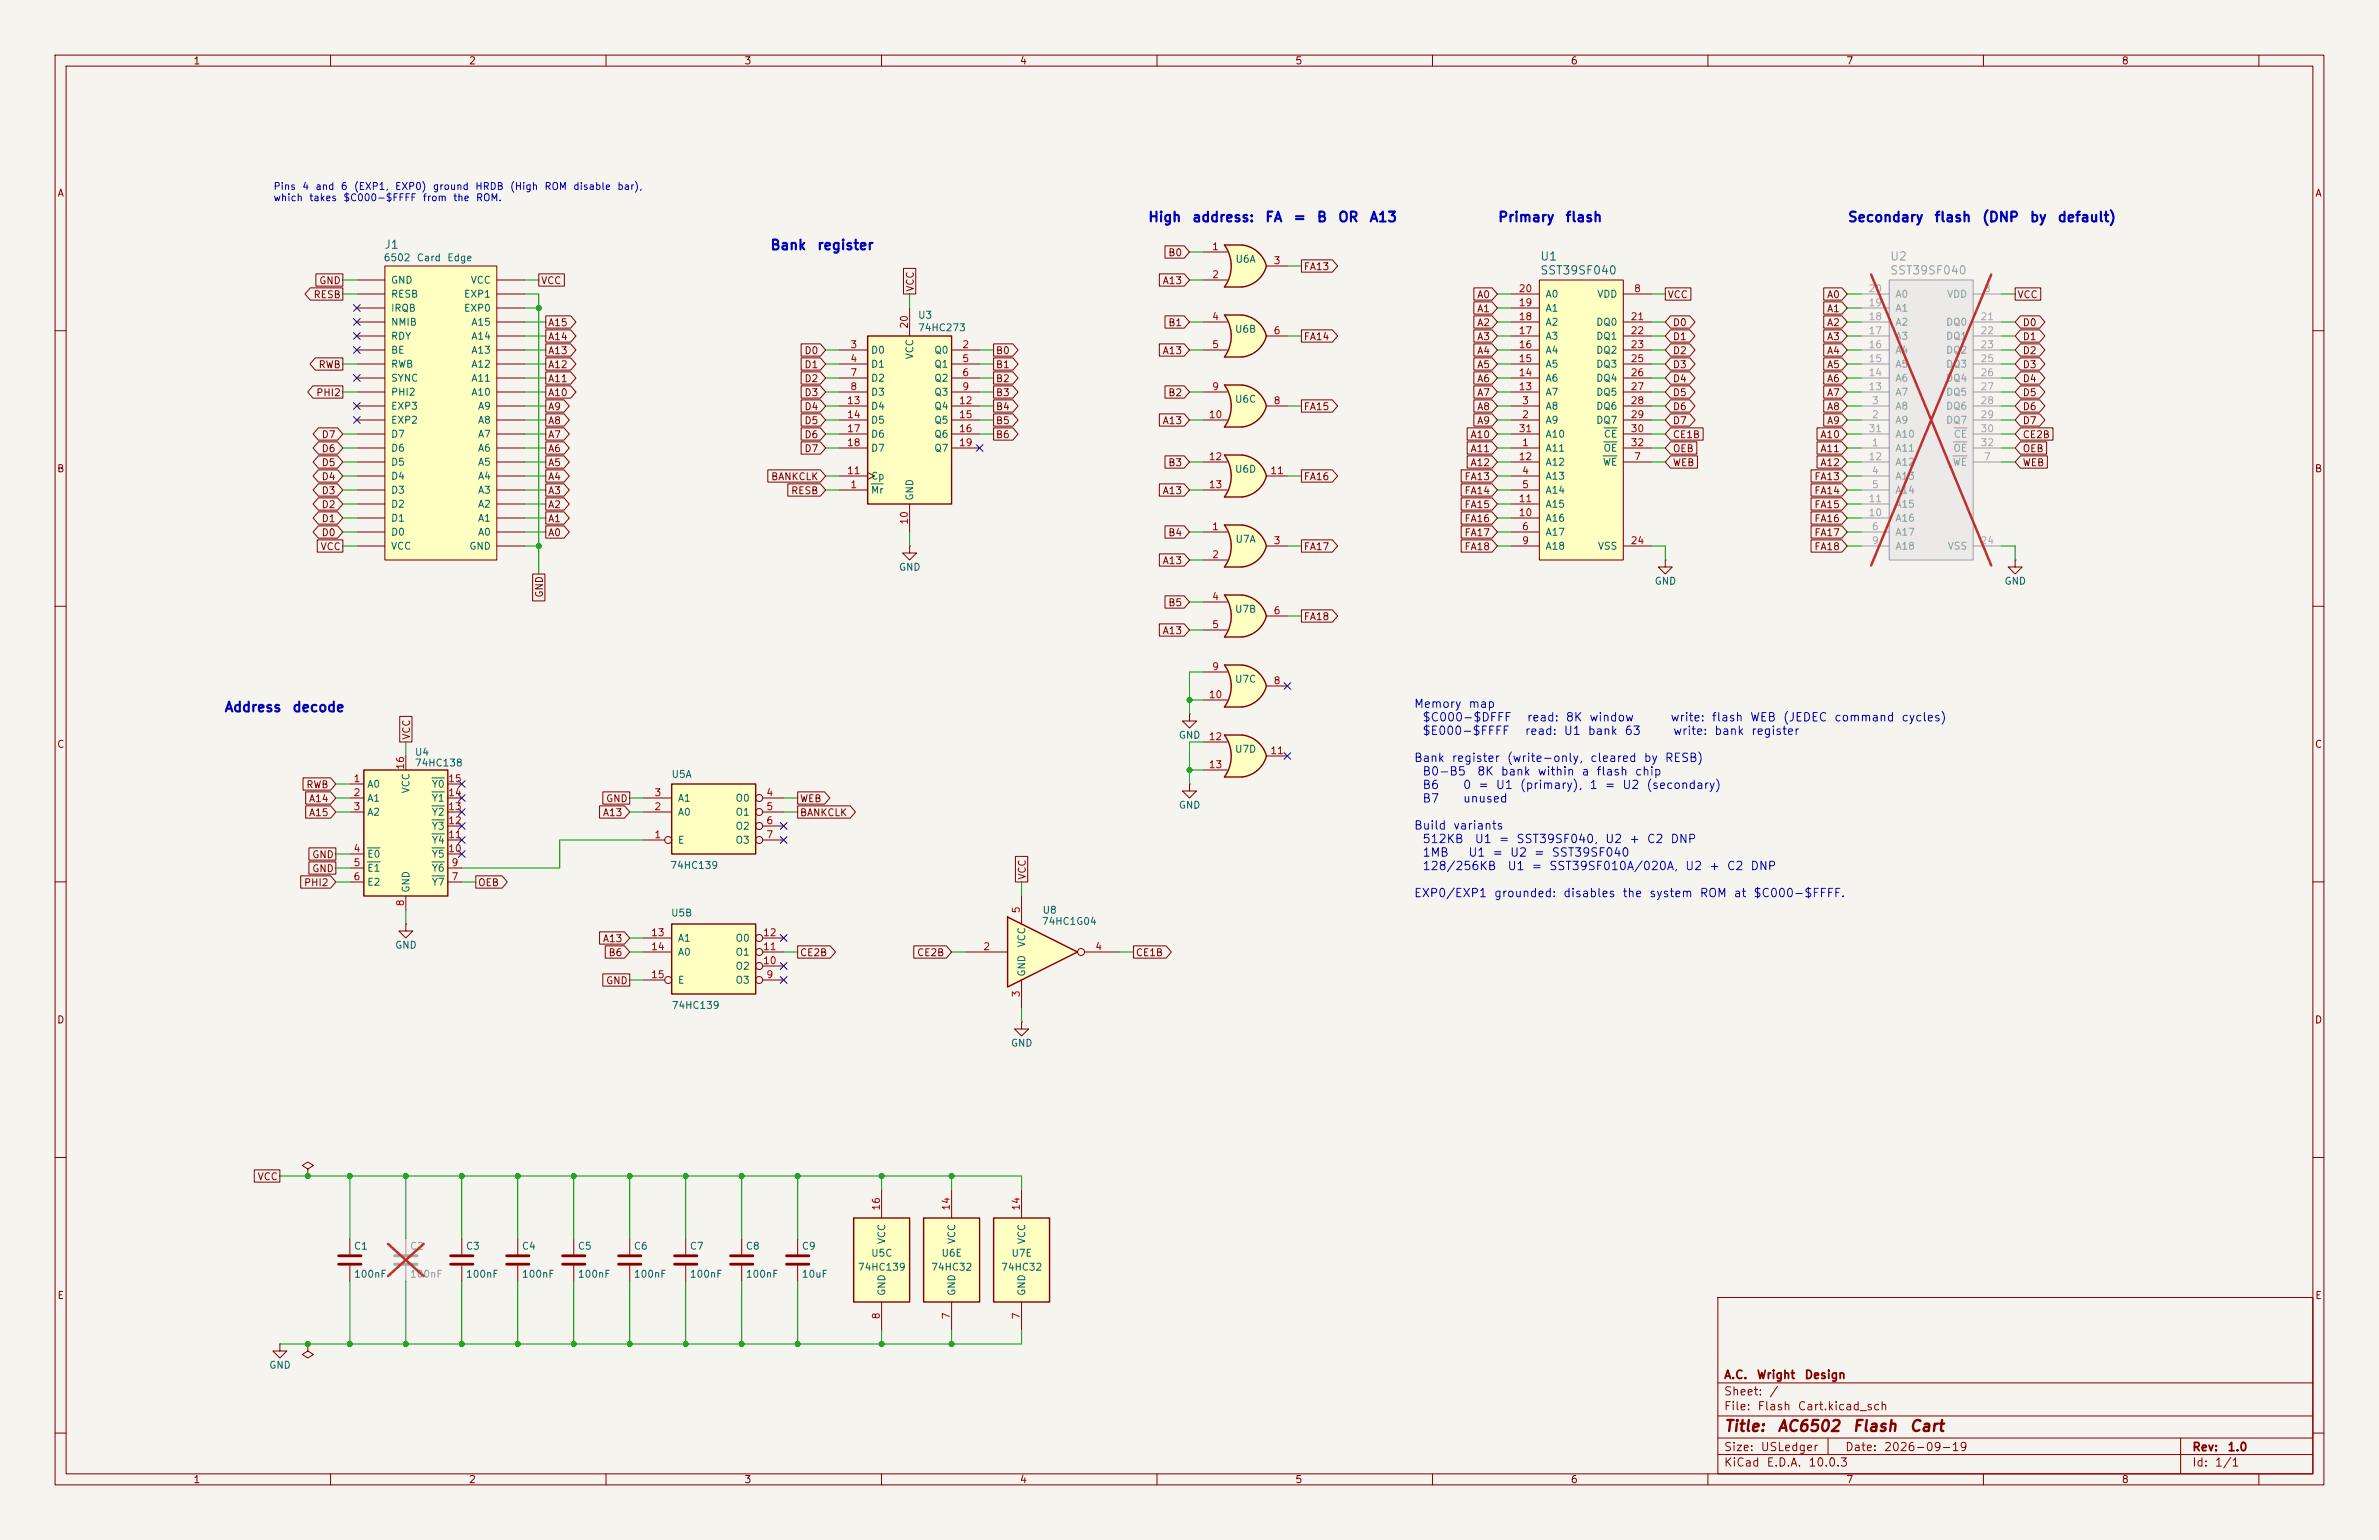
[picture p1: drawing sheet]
<svg xmlns="http://www.w3.org/2000/svg" width="432mm" height="279mm" viewBox="0 0 432 279" stroke-linecap="round" stroke-linejoin="round" font-family="sans-serif">
<defs><g id="words">
<g font-size="2" fill="#840000">
<text x="312.8" y="260.2">Title:</text>
<text x="322.5" y="260.2">AC6502</text>
<text x="336.1" y="260.2">Flash</text>
<text x="346.4" y="260.2">Cart</text>
</g>
<g font-size="1.8" fill="#0000c2">
<text x="208.3" y="40.7">High</text>
<text x="216.3" y="40.7">address:</text>
<text x="229.5" y="40.7">FA</text>
<text x="234.6" y="40.7">=</text>
<text x="238.9" y="40.7">B</text>
<text x="242.7" y="40.7">OR</text>
<text x="248.4" y="40.7">A13</text>
<text x="271.8" y="40.7">Primary</text>
<text x="284" y="40.7">flash</text>
<text x="335.3" y="40.7">Secondary</text>
<text x="351" y="40.7">flash</text>
<text x="359.6" y="40.7">(DNP</text>
<text x="368.3" y="40.7">by</text>
<text x="373.3" y="40.7">default)</text>
<text x="139.7" y="45.8">Bank</text>
<text x="148.2" y="45.8">register</text>
<text x="40.6" y="129.6">Address</text>
<text x="53" y="129.6">decode</text>
</g>
<g font-size="1.5" fill="#006464">
<text x="69.6" y="45.5">J1</text>
<text x="279.5" y="47.6">U1</text>
<text x="279.5" y="50.2">SST39SF040</text>
</g>
<g font-size="1.5" fill="#939391">
<text x="343" y="47.6">U2</text>
<text x="343" y="50.2">SST39SF040</text>
</g>
<g font-size="1.5" fill="#0000c2">
<text x="256.5" y="128.8">Memory</text>
<text x="258.1" y="131.3">$C000-$DFFF</text>
<text x="266.4" y="128.8">map</text>
<text x="277" y="131.3">read:</text>
<text x="284.1" y="131.3">8K</text>
<text x="288.4" y="131.3">window</text>
<text x="303.1" y="131.3">write:</text>
<text x="310.6" y="131.3">flash</text>
<text x="317.5" y="131.3">WEB</text>
<text x="323.5" y="131.3">(JEDEC</text>
<text x="332.8" y="131.3">command</text>
<text x="345" y="131.3">cycles)</text>
<text x="258.1" y="133.7">$E000-$FFFF</text>
<text x="276.7" y="133.7">read:</text>
<text x="283.7" y="133.7">U1</text>
<text x="288.1" y="133.7">bank</text>
<text x="294.8" y="133.7">63</text>
<text x="303.6" y="133.7">write:</text>
<text x="311" y="133.7">bank</text>
<text x="317.7" y="133.7">register</text>
<text x="256.5" y="138.6">Bank</text>
<text x="258.1" y="141.1">B0-B5</text>
<text x="258.1" y="143.5">B6</text>
<text x="263.4" y="138.6">register</text>
<text x="265.4" y="143.5">0</text>
<text x="268" y="141.1">8K</text>
<text x="268.2" y="143.5">=</text>
<text x="271.4" y="143.5">U1</text>
<text x="272.3" y="141.1">bank</text>
<text x="273.4" y="138.6">(write-only,</text>
<text x="275.7" y="143.5">(primary),</text>
<text x="279" y="141.1">within</text>
<text x="287" y="141.1">a</text>
<text x="288.4" y="143.5">1</text>
<text x="288.5" y="138.6">cleared</text>
<text x="289.6" y="141.1">flash</text>
<text x="291.1" y="143.5">=</text>
<text x="294.3" y="143.5">U2</text>
<text x="296.6" y="141.1">chip</text>
<text x="298.2" y="138.6">by</text>
<text x="298.7" y="143.5">(secondary)</text>
<text x="302.1" y="138.6">RESB)</text>
<text x="258.1" y="146">B7</text>
<text x="265.4" y="146">unused</text>
<text x="256.5" y="150.9">Build</text>
<text x="258.1" y="153.3">512KB</text>
<text x="258.1" y="155.8">1MB</text>
<text x="263.7" y="150.9">variants</text>
<text x="266.4" y="155.8">U1</text>
<text x="267.6" y="153.3">U1</text>
<text x="270.8" y="155.8">=</text>
<text x="271.9" y="153.3">=</text>
<text x="274" y="155.8">U2</text>
<text x="275.1" y="153.3">SST39SF040,</text>
<text x="278.3" y="155.8">=</text>
<text x="281.5" y="155.8">SST39SF040</text>
<text x="291.2" y="153.3">U2</text>
<text x="295.6" y="153.3">+</text>
<text x="298.8" y="153.3">C2</text>
<text x="303.1" y="153.3">DNP</text>
<text x="258.1" y="158.3">128/256KB</text>
<text x="273.5" y="158.3">U1</text>
<text x="277.9" y="158.3">=</text>
<text x="281.1" y="158.3">SST39SF010A/020A,</text>
<text x="305.7" y="158.3">U2</text>
<text x="310.1" y="158.3">+</text>
<text x="313.3" y="158.3">C2</text>
<text x="317.6" y="158.3">DNP</text>
<text x="256.5" y="163.2">EXP0/EXP1</text>
<text x="271.1" y="163.2">grounded:</text>
<text x="283.6" y="163.2">disables</text>
<text x="294.4" y="163.2">the</text>
<text x="299.2" y="163.2">system</text>
<text x="308.4" y="163.2">ROM</text>
<text x="314.6" y="163.2">at</text>
<text x="318.1" y="163.2">$C000-$FFFF.</text>
</g>
<g font-size="1.5" fill="#840000">
<text x="312.8" y="250.5">A.C.</text>
<text x="318.8" y="250.5">Wright</text>
<text x="327.4" y="250.5">Design</text>
<text x="312.8" y="256.2">File:</text>
<text x="312.8" y="253.5">Sheet:</text>
<text x="318.9" y="256.2">Flash</text>
<text x="321" y="253.5">/</text>
<text x="326.2" y="256.2">Cart.kicad_sch</text>
<text x="312.8" y="263.6">Size:</text>
<text x="319.5" y="263.6">USLedger</text>
<text x="334.8" y="263.6">Date:</text>
<text x="341.8" y="263.6">2026-09-19</text>
<text x="397.8" y="263.6">Rev:</text>
<text x="404.2" y="263.6">1.0</text>
<text x="312.8" y="266.4">KiCad</text>
<text x="320.5" y="266.4">E.D.A.</text>
<text x="328.1" y="266.4">10.0.3</text>
<text x="397.8" y="266.4">Id:</text>
<text x="401.9" y="266.4">1/1</text>
</g>
<g font-size="1.3" fill="#840000">
<text x="35" y="12">1</text>
<text x="85" y="12">2</text>
<text x="135" y="12">3</text>
<text x="185" y="12">4</text>
<text x="235" y="12">5</text>
<text x="285" y="12">6</text>
<text x="335" y="12">7</text>
<text x="385" y="12">8</text>
<text x="10.3" y="36">A</text>
<text x="420.1" y="36">A</text>
<text x="211.9" y="46.8">B0</text>
<text x="57.8" y="51.9">GND</text>
<text x="98.1" y="51.9">VCC</text>
<text x="166.2" y="53" transform="rotate(-90 166.2 53)">VCC</text>
<text x="210.9" y="51.9">A13</text>
<text x="236.5" y="49.3">FA13</text>
<text x="56.8" y="54.4">RESB</text>
<text x="99.4" y="59.5">A15</text>
<text x="211.9" y="59.5">B1</text>
<text x="268" y="54.4">A0</text>
<text x="268" y="56.9">A1</text>
<text x="268" y="59.5">A2</text>
<text x="302.6" y="54.4">VCC</text>
<text x="303.5" y="59.5">D0</text>
<text x="331.5" y="54.4">A0</text>
<text x="331.5" y="56.9">A1</text>
<text x="331.5" y="59.5">A2</text>
<text x="366.1" y="54.4">VCC</text>
<text x="367" y="59.5">D0</text>
<text x="99.4" y="62">A14</text>
<text x="99.4" y="64.6">A13</text>
<text x="145.9" y="64.6">D0</text>
<text x="180.7" y="64.6">B0</text>
<text x="210.9" y="64.6">A13</text>
<text x="236.5" y="62">FA14</text>
<text x="268" y="64.6">A4</text>
<text x="268" y="62">A3</text>
<text x="303.5" y="64.6">D2</text>
<text x="303.5" y="62">D1</text>
<text x="331.5" y="62">A3</text>
<text x="331.5" y="64.6">A4</text>
<text x="367" y="62">D1</text>
<text x="367" y="64.6">D2</text>
<text x="57.7" y="67.1">RWB</text>
<text x="99.4" y="67.1">A12</text>
<text x="99.4" y="69.6">A11</text>
<text x="145.9" y="69.6">D2</text>
<text x="145.9" y="67.1">D1</text>
<text x="180.7" y="69.6">B2</text>
<text x="180.7" y="67.1">B1</text>
<text x="268" y="69.6">A6</text>
<text x="268" y="67.1">A5</text>
<text x="303.5" y="69.6">D4</text>
<text x="303.5" y="67.1">D3</text>
<text x="331.5" y="69.6">A6</text>
<text x="331.5" y="67.1">A5</text>
<text x="367" y="67.1">D3</text>
<text x="367" y="69.6">D4</text>
<text x="57.3" y="72.2">PHI2</text>
<text x="99.4" y="72.2">A10</text>
<text x="99.4" y="77.3">A8</text>
<text x="99.4" y="74.7">A9</text>
<text x="145.9" y="77.3">D5</text>
<text x="145.9" y="74.7">D4</text>
<text x="145.9" y="72.2">D3</text>
<text x="180.7" y="77.3">B5</text>
<text x="180.7" y="72.2">B3</text>
<text x="180.7" y="74.7">B4</text>
<text x="210.9" y="77.3">A13</text>
<text x="211.9" y="72.2">B2</text>
<text x="236.5" y="74.7">FA15</text>
<text x="268" y="74.7">A8</text>
<text x="268" y="77.3">A9</text>
<text x="268" y="72.2">A7</text>
<text x="303.5" y="74.7">D6</text>
<text x="303.5" y="77.3">D7</text>
<text x="303.5" y="72.2">D5</text>
<text x="331.5" y="77.3">A9</text>
<text x="331.5" y="72.2">A7</text>
<text x="331.5" y="74.7">A8</text>
<text x="367" y="74.7">D6</text>
<text x="367" y="72.2">D5</text>
<text x="367" y="77.3">D7</text>
<text x="58.3" y="79.8">D7</text>
<text x="58.3" y="82.3">D6</text>
<text x="99.4" y="82.3">A6</text>
<text x="99.4" y="79.8">A7</text>
<text x="145.9" y="79.8">D6</text>
<text x="145.9" y="82.3">D7</text>
<text x="180.7" y="79.8">B6</text>
<text x="266.8" y="79.8">A10</text>
<text x="266.8" y="82.3">A11</text>
<text x="303.5" y="79.8">CE1B</text>
<text x="303.5" y="82.3">OEB</text>
<text x="330.3" y="82.3">A11</text>
<text x="330.3" y="79.8">A10</text>
<text x="367" y="79.8">CE2B</text>
<text x="367" y="82.3">OEB</text>
<text x="10.3" y="86">B</text>
<text x="58.3" y="84.9">D5</text>
<text x="58.3" y="90">D3</text>
<text x="58.3" y="87.4">D4</text>
<text x="99.4" y="90">A3</text>
<text x="99.4" y="87.4">A4</text>
<text x="99.4" y="84.9">A5</text>
<text x="139.9" y="87.4">BANKCLK</text>
<text x="143.5" y="90">RESB</text>
<text x="210.9" y="90">A13</text>
<text x="211.9" y="84.9">B3</text>
<text x="236.5" y="87.4">FA16</text>
<text x="265.7" y="90">FA14</text>
<text x="265.7" y="87.4">FA13</text>
<text x="266.8" y="84.9">A12</text>
<text x="303.5" y="84.9">WEB</text>
<text x="329.2" y="87.4">FA13</text>
<text x="329.2" y="90">FA14</text>
<text x="330.3" y="84.9">A12</text>
<text x="367" y="84.9">WEB</text>
<text x="420.1" y="86">B</text>
<text x="58.3" y="92.5">D2</text>
<text x="58.3" y="95">D1</text>
<text x="99.4" y="95">A1</text>
<text x="99.4" y="92.5">A2</text>
<text x="265.7" y="95">FA16</text>
<text x="265.7" y="92.5">FA15</text>
<text x="329.2" y="92.5">FA15</text>
<text x="329.2" y="95">FA16</text>
<text x="58.1" y="100.1">VCC</text>
<text x="58.3" y="97.6">D0</text>
<text x="99.4" y="97.6">A0</text>
<text x="211.9" y="97.6">B4</text>
<text x="236.5" y="100.1">FA17</text>
<text x="265.7" y="97.6">FA17</text>
<text x="265.7" y="100.1">FA18</text>
<text x="329.2" y="100.1">FA18</text>
<text x="329.2" y="97.6">FA17</text>
<text x="210.9" y="102.7">A13</text>
<text x="98.9" y="108.5" transform="rotate(-90 98.9 108.5)">GND</text>
<text x="211.9" y="110.3">B5</text>
<text x="236.5" y="112.8">FA18</text>
<text x="210.9" y="115.4">A13</text>
<text x="10.3" y="136">C</text>
<text x="74.7" y="134.3" transform="rotate(-90 74.7 134.3)">VCC</text>
<text x="420.1" y="136">C</text>
<text x="55.5" y="143.3">RWB</text>
<text x="56" y="148.4">A15</text>
<text x="56" y="145.8">A14</text>
<text x="109.3" y="148.4">A13</text>
<text x="109.9" y="145.8">GND</text>
<text x="145.1" y="145.8">WEB</text>
<text x="145.1" y="148.4">BANKCLK</text>
<text x="55.1" y="161.1">PHI2</text>
<text x="56.6" y="158.5">GND</text>
<text x="56.6" y="156">GND</text>
<text x="86.7" y="161.1">OEB</text>
<text x="186.5" y="159.7" transform="rotate(-90 186.5 159.7)">VCC</text>
<text x="109.3" y="171.2">A13</text>
<text x="110.3" y="173.8">B6</text>
<text x="145.1" y="173.8">CE2B</text>
<text x="166.3" y="173.8">CE2B</text>
<text x="206.1" y="173.8">CE1B</text>
<text x="109.9" y="178.9">GND</text>
<text x="10.3" y="186">D</text>
<text x="420.1" y="186">D</text>
<text x="46.7" y="214.4">VCC</text>
<text x="10.3" y="236">E</text>
<text x="420.1" y="236">E</text>
<text x="35" y="269.4">1</text>
<text x="85" y="269.4">2</text>
<text x="135" y="269.4">3</text>
<text x="185" y="269.4">4</text>
<text x="235" y="269.4">5</text>
<text x="285" y="269.4">6</text>
<text x="335" y="269.4">7</text>
<text x="385" y="269.4">8</text>
</g>
<g font-size="1.3" fill="#0000c2">
<text x="49.5" y="34.8">Pins</text>
<text x="54.8" y="34.8">4</text>
<text x="57.1" y="34.8">and</text>
<text x="61.8" y="34.8">6</text>
<text x="64.1" y="34.8">(EXP1,</text>
<text x="71.6" y="34.8">EXP0)</text>
<text x="78.4" y="34.8">ground</text>
<text x="86.1" y="34.8">HRDB</text>
<text x="92.5" y="34.8">(High</text>
<text x="98.7" y="34.8">ROM</text>
<text x="103.9" y="34.8">disable</text>
<text x="111.9" y="34.8">bar),</text>
<text x="49.5" y="36.8">which</text>
<text x="56" y="36.8">takes</text>
<text x="62.2" y="36.8">$C000-$FFFF</text>
<text x="76.6" y="36.8">from</text>
<text x="82.2" y="36.8">the</text>
<text x="86.3" y="36.8">ROM.</text>
</g>
<g font-size="1.3" fill="#006464">
<text x="69.5" y="47.7">6502</text>
<text x="75.5" y="47.7">Card</text>
<text x="81.1" y="47.7">Edge</text>
<text x="224.1" y="48">U6A</text>
<text x="70.9" y="51.8">GND</text>
<text x="85.3" y="51.8">VCC</text>
<text x="70.9" y="56.9">IRQB</text>
<text x="70.9" y="59.4">NMIB</text>
<text x="70.9" y="54.3">RESB</text>
<text x="84.1" y="56.9">EXP0</text>
<text x="84.1" y="54.3">EXP1</text>
<text x="85.4" y="59.4">A15</text>
<text x="166.5" y="58.1">U3</text>
<text x="280.4" y="59.4">A2</text>
<text x="280.4" y="56.9">A1</text>
<text x="280.4" y="54.3">A0</text>
<text x="289.6" y="59.4">DQ0</text>
<text x="289.8" y="54.3">VDD</text>
<text x="70.9" y="64.5">BE</text>
<text x="70.9" y="61.9">RDY</text>
<text x="85.4" y="64.5">A13</text>
<text x="85.4" y="61.9">A14</text>
<text x="158" y="64.5">D0</text>
<text x="166.1" y="65.3" transform="rotate(-90 166.1 65.3)">VCC</text>
<text x="166.5" y="60.4">74HC273</text>
<text x="169.5" y="64.5">Q0</text>
<text x="224.1" y="60.7">U6B</text>
<text x="280.4" y="64.5">A4</text>
<text x="280.4" y="61.9">A3</text>
<text x="289.6" y="61.9">DQ1</text>
<text x="289.6" y="64.5">DQ2</text>
<text x="70.9" y="67">RWB</text>
<text x="70.9" y="69.6">SYNC</text>
<text x="85.4" y="69.6">A11</text>
<text x="85.4" y="67">A12</text>
<text x="158" y="67">D1</text>
<text x="158" y="69.6">D2</text>
<text x="169.5" y="67">Q1</text>
<text x="169.5" y="69.6">Q2</text>
<text x="280.4" y="69.6">A6</text>
<text x="280.4" y="67">A5</text>
<text x="289.6" y="67">DQ3</text>
<text x="289.6" y="69.6">DQ4</text>
<text x="70.9" y="77.2">EXP2</text>
<text x="70.9" y="74.6">EXP3</text>
<text x="70.9" y="72.1">PHI2</text>
<text x="85.4" y="72.1">A10</text>
<text x="86.7" y="77.2">A8</text>
<text x="86.7" y="74.6">A9</text>
<text x="158" y="72.1">D3</text>
<text x="158" y="74.6">D4</text>
<text x="158" y="77.2">D5</text>
<text x="169.5" y="72.1">Q3</text>
<text x="169.5" y="74.6">Q4</text>
<text x="169.5" y="77.2">Q5</text>
<text x="224.1" y="73.4">U6C</text>
<text x="280.4" y="77.2">A9</text>
<text x="280.4" y="74.6">A8</text>
<text x="280.4" y="72.1">A7</text>
<text x="289.6" y="72.1">DQ5</text>
<text x="289.6" y="74.6">DQ6</text>
<text x="289.6" y="77.2">DQ7</text>
<text x="70.9" y="82.3">D6</text>
<text x="70.9" y="79.7">D7</text>
<text x="86.7" y="82.3">A6</text>
<text x="86.7" y="79.7">A7</text>
<text x="158" y="79.7">D6</text>
<text x="158" y="82.3">D7</text>
<text x="169.5" y="79.7">Q6</text>
<text x="169.5" y="82.3">Q7</text>
<text x="280.4" y="82.3">A11</text>
<text x="280.4" y="79.7">A10</text>
<text x="290.9" y="82.3">OE</text>
<text x="291" y="79.7">CE</text>
<text x="70.9" y="89.9">D3</text>
<text x="70.9" y="87.3">D4</text>
<text x="70.9" y="84.8">D5</text>
<text x="86.7" y="89.9">A3</text>
<text x="86.7" y="87.3">A4</text>
<text x="86.7" y="84.8">A5</text>
<text x="158" y="89.9">Mr</text>
<text x="158" y="87.3">Cp</text>
<text x="224.1" y="86.1">U6D</text>
<text x="280.4" y="87.3">A13</text>
<text x="280.4" y="89.9">A14</text>
<text x="280.4" y="84.8">A12</text>
<text x="290.8" y="84.8">WE</text>
<text x="70.9" y="95">D1</text>
<text x="70.9" y="92.4">D2</text>
<text x="86.7" y="95">A1</text>
<text x="86.7" y="92.4">A2</text>
<text x="166.1" y="90.9" transform="rotate(-90 166.1 90.9)">GND</text>
<text x="280.4" y="95">A16</text>
<text x="280.4" y="92.4">A15</text>
<text x="70.9" y="97.5">D0</text>
<text x="70.9" y="100">VCC</text>
<text x="85.1" y="100">GND</text>
<text x="86.7" y="97.5">A0</text>
<text x="224.1" y="98.8">U7A</text>
<text x="280.4" y="97.5">A17</text>
<text x="280.4" y="100">A18</text>
<text x="289.9" y="100">VSS</text>
<text x="163.1" y="103.8">GND</text>
<text x="300.2" y="106.4">GND</text>
<text x="363.7" y="106.4">GND</text>
<text x="224.1" y="111.5">U7B</text>
<text x="224.1" y="124.2">U7C</text>
<text x="75.2" y="137.4">U4</text>
<text x="213.9" y="134.3">GND</text>
<text x="224.1" y="136.9">U7D</text>
<text x="66.5" y="143.2">A0</text>
<text x="75.2" y="139.4">74HC138</text>
<text x="78.3" y="143.2">Y0</text>
<text x="121.8" y="141.4">U5A</text>
<text x="66.5" y="145.8">A1</text>
<text x="66.5" y="148.3">A2</text>
<text x="74.6" y="144" transform="rotate(-90 74.6 144)">VCC</text>
<text x="78.3" y="148.3">Y2</text>
<text x="78.3" y="145.8">Y1</text>
<text x="122.9" y="148.3">A0</text>
<text x="122.9" y="145.8">A1</text>
<text x="133.4" y="145.8">O0</text>
<text x="133.4" y="148.3">O1</text>
<text x="213.9" y="147">GND</text>
<text x="66.5" y="155.9">E0</text>
<text x="78.3" y="155.9">Y5</text>
<text x="78.3" y="153.4">Y4</text>
<text x="78.3" y="150.8">Y3</text>
<text x="122.9" y="153.4">E</text>
<text x="133.4" y="150.8">O2</text>
<text x="133.4" y="153.4">O3</text>
<text x="66.5" y="158.5">E1</text>
<text x="66.5" y="161">E2</text>
<text x="78.3" y="161">Y7</text>
<text x="78.3" y="158.5">Y6</text>
<text x="121.6" y="157.9">74HC139</text>
<text x="74.6" y="162.1" transform="rotate(-90 74.6 162.1)">GND</text>
<text x="121.7" y="166.6">U5B</text>
<text x="189.1" y="166.1">U8</text>
<text x="71.6" y="172.4">GND</text>
<text x="122.9" y="171.2">A1</text>
<text x="122.9" y="173.7">A0</text>
<text x="133.4" y="173.7">O1</text>
<text x="133.4" y="171.2">O0</text>
<text x="186.4" y="172" transform="rotate(-90 186.4 172)">VCC</text>
<text x="189" y="168.1">74HC1G04</text>
<text x="122.9" y="178.8">E</text>
<text x="133.4" y="178.8">O3</text>
<text x="133.4" y="176.2">O2</text>
<text x="186.4" y="177.3" transform="rotate(-90 186.4 177.3)">GND</text>
<text x="121.8" y="183.3">74HC139</text>
<text x="183.4" y="190.2">GND</text>
<text x="64.1" y="227">C1</text>
<text x="84.5" y="227">C3</text>
<text x="94.6" y="227">C4</text>
<text x="104.8" y="227">C5</text>
<text x="114.9" y="227">C6</text>
<text x="125.1" y="227">C7</text>
<text x="135.3" y="227">C8</text>
<text x="145.4" y="227">C9</text>
<text x="161" y="225.8" transform="rotate(-90 161 225.8)">VCC</text>
<text x="173.7" y="225.8" transform="rotate(-90 173.7 225.8)">VCC</text>
<text x="186.4" y="225.8" transform="rotate(-90 186.4 225.8)">VCC</text>
<text x="64.1" y="232.1">100nF</text>
<text x="84.5" y="232.1">100nF</text>
<text x="94.6" y="232.1">100nF</text>
<text x="104.8" y="232.1">100nF</text>
<text x="114.9" y="232.1">100nF</text>
<text x="125.1" y="232.1">100nF</text>
<text x="135.3" y="232.1">100nF</text>
<text x="145.4" y="232.1">10uF</text>
<text x="155.6" y="230.8">74HC139</text>
<text x="158" y="228.3">U5C</text>
<text x="168.9" y="230.8">74HC32</text>
<text x="170.8" y="228.3">U6E</text>
<text x="181.6" y="230.8">74HC32</text>
<text x="183.5" y="228.3">U7E</text>
<text x="161" y="235.2" transform="rotate(-90 161 235.2)">GND</text>
<text x="173.7" y="235.2" transform="rotate(-90 173.7 235.2)">GND</text>
<text x="186.4" y="235.2" transform="rotate(-90 186.4 235.2)">GND</text>
<text x="48.8" y="248.6">GND</text>
</g>
<g font-size="1.3" fill="#a90000">
<text x="219.9" y="45.7">1</text>
<text x="219.9" y="50.8">2</text>
<text x="231.1" y="48.2">3</text>
<text x="275.5" y="53.3">20</text>
<text x="296.5" y="53.3">8</text>
<text x="165.1" y="59.7" transform="rotate(-90 165.1 59.7)">20</text>
<text x="219.9" y="58.4">4</text>
<text x="275.5" y="58.4">18</text>
<text x="275.5" y="55.9">19</text>
<text x="295.9" y="58.4">21</text>
<text x="154.2" y="63.5">3</text>
<text x="174.6" y="63.5">2</text>
<text x="219.9" y="63.5">5</text>
<text x="231.1" y="60.9">6</text>
<text x="275.5" y="63.5">16</text>
<text x="275.5" y="60.9">17</text>
<text x="295.9" y="60.9">22</text>
<text x="295.9" y="63.5">23</text>
<text x="154.2" y="66">4</text>
<text x="154.2" y="68.6">7</text>
<text x="154.2" y="71.1">8</text>
<text x="174.6" y="66">5</text>
<text x="174.6" y="68.6">6</text>
<text x="174.6" y="71.1">9</text>
<text x="219.9" y="71.1">9</text>
<text x="275.5" y="71.1">13</text>
<text x="275.5" y="68.6">14</text>
<text x="275.5" y="66">15</text>
<text x="295.9" y="66">25</text>
<text x="295.9" y="68.6">26</text>
<text x="295.9" y="71.1">27</text>
<text x="153.6" y="73.6">13</text>
<text x="153.6" y="76.2">14</text>
<text x="173.9" y="73.6">12</text>
<text x="173.9" y="76.2">15</text>
<text x="219.3" y="76.2">10</text>
<text x="231.1" y="73.6">8</text>
<text x="276.2" y="76.2">2</text>
<text x="276.2" y="73.6">3</text>
<text x="295.9" y="73.6">28</text>
<text x="295.9" y="76.2">29</text>
<text x="153.6" y="78.7">17</text>
<text x="153.6" y="81.3">18</text>
<text x="173.9" y="78.7">16</text>
<text x="173.9" y="81.3">19</text>
<text x="219.3" y="83.8">12</text>
<text x="275.5" y="83.8">12</text>
<text x="275.5" y="78.7">31</text>
<text x="276.2" y="81.3">1</text>
<text x="295.9" y="78.7">30</text>
<text x="295.9" y="81.3">32</text>
<text x="296.5" y="83.8">7</text>
<text x="153.6" y="86.3">11</text>
<text x="154.2" y="88.9">1</text>
<text x="219.3" y="88.9">13</text>
<text x="230.5" y="86.3">11</text>
<text x="276.2" y="86.3">4</text>
<text x="276.2" y="88.9">5</text>
<text x="165.1" y="95.3" transform="rotate(-90 165.1 95.3)">10</text>
<text x="275.5" y="94">10</text>
<text x="275.5" y="91.4">11</text>
<text x="219.9" y="96.5">1</text>
<text x="219.9" y="101.6">2</text>
<text x="231.1" y="99">3</text>
<text x="276.2" y="96.5">6</text>
<text x="276.2" y="99">9</text>
<text x="295.9" y="99">24</text>
<text x="219.9" y="109.2">4</text>
<text x="231.1" y="111.7">6</text>
<text x="219.9" y="114.3">5</text>
<text x="219.9" y="121.9">9</text>
<text x="231.1" y="124.4">8</text>
<text x="219.3" y="127">10</text>
<text x="219.3" y="134.6">12</text>
<text x="230.5" y="137.1">11</text>
<text x="64.1" y="142.2">1</text>
<text x="73.6" y="139.7" transform="rotate(-90 73.6 139.7)">16</text>
<text x="81.2" y="142.2">15</text>
<text x="219.3" y="139.7">13</text>
<text x="64.1" y="144.8">2</text>
<text x="64.1" y="147.3">3</text>
<text x="81.2" y="149.8">12</text>
<text x="81.2" y="147.3">13</text>
<text x="81.2" y="144.8">14</text>
<text x="118.7" y="147.3">2</text>
<text x="118.7" y="144.8">3</text>
<text x="139" y="144.8">4</text>
<text x="139" y="147.3">5</text>
<text x="139" y="149.8">6</text>
<text x="64.1" y="154.9">4</text>
<text x="81.2" y="154.9">10</text>
<text x="81.2" y="152.4">11</text>
<text x="118.7" y="152.4">1</text>
<text x="139" y="152.4">7</text>
<text x="64.1" y="157.5">5</text>
<text x="64.1" y="160">6</text>
<text x="81.8" y="160">7</text>
<text x="81.8" y="157.5">9</text>
<text x="73.6" y="164.5" transform="rotate(-90 73.6 164.5)">8</text>
<text x="185.4" y="165.8" transform="rotate(-90 185.4 165.8)">5</text>
<text x="118.1" y="170.2">13</text>
<text x="118.1" y="172.7">14</text>
<text x="138.4" y="172.7">11</text>
<text x="138.4" y="170.2">12</text>
<text x="178.4" y="172.7">2</text>
<text x="198.7" y="172.7">4</text>
<text x="118.1" y="177.8">15</text>
<text x="138.4" y="175.2">10</text>
<text x="139" y="177.8">9</text>
<text x="185.4" y="181" transform="rotate(-90 185.4 181)">3</text>
<text x="160" y="219.8" transform="rotate(-90 160 219.8)">16</text>
<text x="172.7" y="219.8" transform="rotate(-90 172.7 219.8)">14</text>
<text x="185.4" y="219.8" transform="rotate(-90 185.4 219.8)">14</text>
<text x="160" y="239.5" transform="rotate(-90 160 239.5)">8</text>
<text x="172.7" y="239.5" transform="rotate(-90 172.7 239.5)">7</text>
<text x="185.4" y="239.5" transform="rotate(-90 185.4 239.5)">7</text>
</g>
<g font-size="1.3" fill="#a5a4a2">
<text x="339" y="53.3">20</text>
<text x="360" y="53.3">8</text>
<text x="339" y="58.4">18</text>
<text x="339" y="55.9">19</text>
<text x="359.4" y="58.4">21</text>
<text x="339" y="63.5">16</text>
<text x="339" y="60.9">17</text>
<text x="359.4" y="60.9">22</text>
<text x="359.4" y="63.5">23</text>
<text x="339" y="71.1">13</text>
<text x="339" y="68.6">14</text>
<text x="339" y="66">15</text>
<text x="359.4" y="66">25</text>
<text x="359.4" y="68.6">26</text>
<text x="359.4" y="71.1">27</text>
<text x="339.7" y="76.2">2</text>
<text x="339.7" y="73.6">3</text>
<text x="359.4" y="73.6">28</text>
<text x="359.4" y="76.2">29</text>
<text x="339" y="83.8">12</text>
<text x="339" y="78.7">31</text>
<text x="339.7" y="81.3">1</text>
<text x="359.4" y="78.7">30</text>
<text x="359.4" y="81.3">32</text>
<text x="360" y="83.8">7</text>
<text x="339.7" y="86.3">4</text>
<text x="339.7" y="88.9">5</text>
<text x="339" y="94">10</text>
<text x="339" y="91.4">11</text>
<text x="339.7" y="96.5">6</text>
<text x="339.7" y="99">9</text>
<text x="359.4" y="99">24</text>
</g>
<g font-size="1.3" fill="#939391">
<text x="343.9" y="59.4">A2</text>
<text x="343.9" y="56.9">A1</text>
<text x="343.9" y="54.3">A0</text>
<text x="353.1" y="59.4">DQ0</text>
<text x="353.3" y="54.3">VDD</text>
<text x="343.9" y="64.5">A4</text>
<text x="343.9" y="61.9">A3</text>
<text x="353.1" y="61.9">DQ1</text>
<text x="353.1" y="64.5">DQ2</text>
<text x="343.9" y="69.6">A6</text>
<text x="343.9" y="67">A5</text>
<text x="353.1" y="67">DQ3</text>
<text x="353.1" y="69.6">DQ4</text>
<text x="343.9" y="77.2">A9</text>
<text x="343.9" y="74.6">A8</text>
<text x="343.9" y="72.1">A7</text>
<text x="353.1" y="72.1">DQ5</text>
<text x="353.1" y="74.6">DQ6</text>
<text x="353.1" y="77.2">DQ7</text>
<text x="343.9" y="82.3">A11</text>
<text x="343.9" y="79.7">A10</text>
<text x="354.4" y="82.3">OE</text>
<text x="354.5" y="79.7">CE</text>
<text x="343.9" y="87.3">A13</text>
<text x="343.9" y="89.9">A14</text>
<text x="343.9" y="84.8">A12</text>
<text x="354.3" y="84.8">WE</text>
<text x="343.9" y="95">A16</text>
<text x="343.9" y="92.4">A15</text>
<text x="343.9" y="97.5">A17</text>
<text x="343.9" y="100">A18</text>
<text x="353.4" y="100">VSS</text>
<text x="74.3" y="227">C2</text>
<text x="74.3" y="232.1">100nF</text>
</g>
</g></defs>
<path d="M0 0h431.8v279.4h-431.8z" fill="#f5f4ef" stroke="#f5f4ef" stroke-width=".18"/>
<g fill="none" stroke="#840000" stroke-width=".18">
<path d="M10 10h411.8v259.4h-411.8zM12 12h407.8v255.4h-407.8zM60 10v2M110 10v2M160 10v2M210 10v2M260 10v2M310 10v2M360 10v2M410 10v2M10 60h2M419.8 60h2"/>
<path d="M10 110h2M419.8 110h2M10 160h2M419.8 160h2M10 210h2M419.8 210h2M311.8 235.4h108v32h-108zM10 260h2M311.8 256.9h108M311.8 250.9h108M419.8 260h2M60 267.4v2"/>
<path d="M110 267.4v2M160 267.4v2M210 267.4v2M260 267.4v2M310 267.4v2M311.8 263.9h108M311.8 260.9h108M331.8 260.9v3M360 267.4v2M395.8 260.9v6.5M410 267.4v2"/>
</g>
<path d="M279.4 50.8h15.2v50.8h-15.2z" fill="#ffffc2"/>
<g fill="none" stroke="#840000" stroke-width=".18">
<path d="M274.3 53.3h5.1M274.3 58.4h5.1M274.3 55.9h5.1M279.4 50.8h15.2v50.8h-15.2zM294.6 53.3h5.1M294.6 58.4h5.1M274.3 76.2h5.1M274.3 73.7h5.1M274.3 71.1h5.1M274.3 68.6h5.1M274.3 66h5.1M274.3 63.5h5.1"/>
<path d="M274.3 61h5.1M274.3 78.7h5.1M294.6 76.2h5.1M294.6 73.7h5.1M294.6 71.1h5.1M294.6 68.6h5.1M294.6 66h5.1M294.6 63.5h5.1M294.6 61h5.1M294.6 78.7h5.1M274.3 81.3h5.1M274.3 86.4h5.1"/>
<path d="M274.3 88.9h5.1M274.3 96.5h5.1M274.3 83.8h5.1M274.3 99.1h5.1M274.3 94h5.1M274.3 91.4h5.1M294.6 81.3h5.1M294.6 83.8h5.1M294.6 99.1h5.1"/>
</g>
<path d="M291.1 77.6h2.4M290.9 82.7h2.6M291.1 80.2h2.4" fill="none" stroke="#006464" stroke-width=".18"/>
<path d="M222.2 133.4h3.2M222.2 141h3.2" fill="none" stroke="#ffffc2" stroke-width=".18"/>
<g fill="#ffffc2" stroke="#ffffc2" stroke-width=".18">
<path d="M224.8 135.8l5.1 1.4a5.2 5.2 0 0 1-4.4 3.8z"/>
<path d="M225.5 133.4a5.1 5.1 0 0 1 4.4 3.8l-5 1.3z"/>
</g>
<path d="M222.2 133.4h3.2v7.6h-3.2a6.7 6.7 0 0 0 0-7.6z" fill="#ffffc2"/>
<path d="M222.2 133.4h3.2a5.1 5.1 0 0 1 4.5 3.8 5.2 5.2 0 0 1-4.4 3.8h-3.3a6.6 6.6 0 0 0 0-7.6z" fill="none" stroke="#840000" stroke-width=".25"/>
<path d="M218.4 134.6h4.4M218.4 139.7h4.4M229.9 137.2h3.8" fill="none" stroke="#840000" stroke-width=".18"/>
<path d="M222.2 120.7h3.2M222.2 128.3h3.2" fill="none" stroke="#ffffc2" stroke-width=".18"/>
<g fill="#ffffc2" stroke="#ffffc2" stroke-width=".18">
<path d="M224.8 123.1l5.1 1.4a5.2 5.2 0 0 1-4.4 3.8z"/>
<path d="M225.5 120.7a5.1 5.1 0 0 1 4.4 3.8l-5 1.3z"/>
</g>
<path d="M222.2 120.7h3.2v7.6h-3.2a6.7 6.7 0 0 0 0-7.6z" fill="#ffffc2"/>
<path d="M222.2 120.7h3.2a5.1 5.1 0 0 1 4.5 3.8 5.2 5.2 0 0 1-4.4 3.8h-3.3a6.6 6.6 0 0 0 0-7.6z" fill="none" stroke="#840000" stroke-width=".25"/>
<path d="M215.9 129.5v1.3h1.3l-1.3 1.3-1.3-1.3h1.3M215.9 129.5h.1M218.4 121.9h4.4M218.4 127h4.4M229.9 124.5h3.8M215.9 142.2v1.3h1.3l-1.3 1.3-1.3-1.3h1.3M215.9 142.2h.1" fill="none" stroke="#840000" stroke-width=".18"/>
<path d="M222.2 95.3h3.2M222.2 102.9h3.2" fill="none" stroke="#ffffc2" stroke-width=".18"/>
<g fill="#ffffc2" stroke="#ffffc2" stroke-width=".18">
<path d="M224.8 97.7l5.1 1.4a5.2 5.2 0 0 1-4.4 3.8z"/>
<path d="M225.5 95.3a5.1 5.1 0 0 1 4.4 3.8l-5 1.3z"/>
</g>
<path d="M222.2 95.3h3.2v7.6h-3.2a6.7 6.7 0 0 0 0-7.6z" fill="#ffffc2"/>
<path d="M222.2 95.3h3.2a5.1 5.1 0 0 1 4.5 3.8 5.2 5.2 0 0 1-4.4 3.8h-3.3a6.6 6.6 0 0 0 0-7.6z" fill="none" stroke="#840000" stroke-width=".25"/>
<path d="M218.4 96.5h4.4M229.9 99.1h3.8M218.4 101.6h4.4" fill="none" stroke="#840000" stroke-width=".18"/>
<path d="M222.2 108h3.2M222.2 115.6h3.2" fill="none" stroke="#ffffc2" stroke-width=".18"/>
<g fill="#ffffc2" stroke="#ffffc2" stroke-width=".18">
<path d="M224.8 110.4l5.1 1.4a5.2 5.2 0 0 1-4.4 3.8z"/>
<path d="M225.5 108a5.1 5.1 0 0 1 4.4 3.8l-5 1.3z"/>
</g>
<path d="M222.2 108h3.2v7.6h-3.2a6.7 6.7 0 0 0 0-7.6z" fill="#ffffc2"/>
<path d="M222.2 108h3.2a5.1 5.1 0 0 1 4.5 3.8 5.2 5.2 0 0 1-4.4 3.8h-3.3a6.6 6.6 0 0 0 0-7.6z" fill="none" stroke="#840000" stroke-width=".25"/>
<path d="M218.4 109.2h4.4M218.4 114.3h4.4M229.9 111.8h3.8" fill="none" stroke="#840000" stroke-width=".18"/>
<path d="M69.8 48.3h20.4v53.3h-20.4z" fill="#ffffc2"/>
<g fill="none" stroke="#840000" stroke-width=".18">
<path d="M64.8 58.4h5M64.8 55.9h5M64.8 53.3h5M64.8 50.8h5M69.8 48.3h20.4v53.3h-20.4zM90.2 58.4h5M90.2 55.9h5M90.2 53.3h5M90.2 50.8h5M64.8 78.7h5M64.8 76.2h5M64.8 73.7h5"/>
<path d="M64.8 71.1h5M64.8 68.6h5M64.8 66h5M64.8 63.5h5M64.8 61h5M90.2 78.7h5M90.2 76.2h5M90.2 73.7h5M90.2 71.1h5M90.2 68.6h5M90.2 66h5M90.2 63.5h5"/>
<path d="M90.2 61h5M64.8 96.5h5M64.8 94h5M64.8 91.4h5M64.8 88.9h5M64.8 86.4h5M64.8 83.8h5M64.8 81.3h5M64.8 99.1h5M90.2 96.5h5M90.2 94h5M90.2 91.4h5"/>
<path d="M90.2 88.9h5M90.2 86.4h5M90.2 83.8h5M90.2 81.3h5M90.2 99.1h5M63.5 224.8v2.8M63.5 229.6v2.8M83.8 224.8v2.8M83.8 229.6v2.8M144.8 224.8v2.8M144.8 229.6v2.8M50.8 243.8v1.3h1.3l-1.3 1.3-1.3-1.3h1.3"/>
<path d="M50.8 243.8h.1M55.9 243.8v1.3l1 .6-1 .7-1-.7 1-.6M55.9 243.8h.1"/>
</g>
<path d="M61.5 227.8h4M61.5 229.4h4M81.8 227.8h4.1M81.8 229.4h4.1M142.7 227.8h4.1M142.7 229.4h4.1" fill="none" stroke="#840000" stroke-width=".51"/>
<path d="M71.6 227.8h4.1M71.6 229.4h4.1" fill="none" stroke="#9c9b98" stroke-width=".51"/>
<path d="M73.7 224.8v2.8M73.7 229.6v2.8" fill="none" stroke="#9c9b98" stroke-width=".18"/>
<path d="M70.4 225.7l6.5 5.8M76.9 225.7l-6.5 5.8" fill="none" stroke="#e12e31" stroke-width=".46"/>
<path d="M154.9 221h10.2v15.2h-10.2z" fill="#ffffc2"/>
<path d="M154.9 221h10.2v15.2h-10.2z" fill="none" stroke="#840000" stroke-width=".25"/>
<path d="M160 215.9v5.1M94 224.8v2.8M94 229.6v2.8M104.1 224.8v2.8M104.1 229.6v2.8M114.3 224.8v2.8M114.3 229.6v2.8M124.5 224.8v2.8M124.5 229.6v2.8M160 236.2v5.1" fill="none" stroke="#840000" stroke-width=".18"/>
<path d="M91.9 227.8h4.1M91.9 229.4h4.1M102.1 227.8h4.1M102.1 229.4h4.1M112.3 227.8h4M112.3 229.4h4M122.4 227.8h4.1M122.4 229.4h4.1" fill="none" stroke="#840000" stroke-width=".51"/>
<path d="M167.6 221h10.2v15.2h-10.2z" fill="#ffffc2"/>
<path d="M167.6 221h10.2v15.2h-10.2z" fill="none" stroke="#840000" stroke-width=".25"/>
<path d="M172.7 215.9v5.1M172.7 236.2v5.1" fill="none" stroke="#840000" stroke-width=".18"/>
<path d="M180.3 221h10.2v15.2h-10.2z" fill="#ffffc2"/>
<path d="M180.3 221h10.2v15.2h-10.2z" fill="none" stroke="#840000" stroke-width=".25"/>
<path d="M185.4 185.4v1.3h1.3l-1.3 1.3-1.3-1.3h1.3M185.4 185.4h.1M185.4 215.9v5.1M134.6 224.8v2.8M134.6 229.6v2.8M185.4 236.2v5.1" fill="none" stroke="#840000" stroke-width=".18"/>
<path d="M132.6 227.8h4.1M132.6 229.4h4.1" fill="none" stroke="#840000" stroke-width=".51"/>
<path d="M182.9 166.4l12.7 6.3-12.7 6.4z" fill="#ffffc2"/>
<path d="M182.9 166.4l12.7 6.3-12.7 6.4z" fill="none" stroke="#840000" stroke-width=".25"/>
<g fill="none" stroke="#840000" stroke-width=".18">
<path d="M175.3 172.7h7.6M185.4 162.6v5M185.4 177.8v5.1M196.8 172.7h6.4"/>
<circle cx="196.2" cy="172.7" r=".63"/>
</g>
<path d="M66 139.7h15.3v22.9h-15.3z" fill="#ffffc2"/>
<path d="M66 139.7h15.3v22.9h-15.3z" fill="none" stroke="#840000" stroke-width=".25"/>
<g fill="none" stroke="#840000" stroke-width=".18">
<path d="M302.3 101.6v1.3h1.2l-1.2 1.2-1.3-1.2h1.3M302.3 101.6h.1M73.7 137.2v2.5M63.5 142.2h2.5M63.5 144.8h2.5M63.5 147.3h2.5M63.5 154.9h2.5M63.5 157.5h2.5M81.3 142.2h2.5M81.3 144.8h2.5M81.3 147.3h2.5M81.3 154.9h2.5"/>
<path d="M81.3 157.5h2.5M81.3 152.4h2.5M81.3 149.9h2.5M63.5 160h2.5M73.7 167.6v1.3h1.2l-1.2 1.3-1.3-1.3h1.3M73.7 167.6h.1M73.7 162.6v2.5M81.3 160h2.5"/>
</g>
<path d="M66.7 153.8h2.3M66.7 156.4h2.3M78.4 153.8h2.2M78.4 156.4h2.2M78.4 158.9h2.2M78.4 151.3h2.2M78.4 148.8h2.2M78.4 146.2h2.2M78.4 143.7h2.2M78.4 141.1h2.2" fill="none" stroke="#006464" stroke-width=".18"/>
<path d="M342.9 50.8h15.2v50.8h-15.2z" fill="#ebeae8"/>
<g fill="none" stroke="#9c9b98" stroke-width=".18">
<path d="M337.8 53.3h5.1M337.8 58.4h5.1M337.8 55.9h5.1M342.9 50.8h15.2v50.8h-15.2zM358.1 53.3h5.1M358.1 58.4h5.1M337.8 76.2h5.1M337.8 73.7h5.1M337.8 71.1h5.1M337.8 68.6h5.1M337.8 66h5.1M337.8 63.5h5.1"/>
<path d="M337.8 61h5.1M337.8 78.7h5.1M358.1 76.2h5.1M358.1 73.7h5.1M358.1 71.1h5.1M358.1 68.6h5.1M358.1 66h5.1M358.1 63.5h5.1M358.1 61h5.1M358.1 78.7h5.1M337.8 81.3h5.1M337.8 86.4h5.1"/>
<path d="M337.8 88.9h5.1M337.8 96.5h5.1M337.8 83.8h5.1M337.8 99.1h5.1M337.8 94h5.1M337.8 91.4h5.1M358.1 81.3h5.1M358.1 83.8h5.1M358.1 99.1h5.1"/>
</g>
<path d="M354.6 77.6h2.4M354.4 82.7h2.6M354.6 80.2h2.4" fill="none" stroke="#939391" stroke-width=".18"/>
<path d="M339.6 49.8l21.8 52.8M361.4 49.8l-21.8 52.8" fill="none" stroke="#e12e31" stroke-width=".46"/>
<path d="M55.9 212.1l1-.6-1-.7-1 .7 1 .6v1.3M55.9 213.4h.1" fill="none" stroke="#840000" stroke-width=".18"/>
<path d="M222.2 69.9h3.2M222.2 77.5h3.2" fill="none" stroke="#ffffc2" stroke-width=".18"/>
<g fill="#ffffc2" stroke="#ffffc2" stroke-width=".18">
<path d="M224.8 72.3l5.1 1.4a5.2 5.2 0 0 1-4.4 3.8z"/>
<path d="M225.5 69.9a5.1 5.1 0 0 1 4.4 3.8l-5 1.3z"/>
</g>
<path d="M222.2 69.9h3.2v7.6h-3.2a6.7 6.7 0 0 0 0-7.6z" fill="#ffffc2"/>
<path d="M222.2 69.9h3.2a5.1 5.1 0 0 1 4.5 3.8 5.2 5.2 0 0 1-4.4 3.8h-3.3a6.6 6.6 0 0 0 0-7.6z" fill="none" stroke="#840000" stroke-width=".25"/>
<path d="M218.4 71.1h4.4M218.4 76.2h4.4M229.9 73.7h3.8" fill="none" stroke="#840000" stroke-width=".18"/>
<path d="M222.2 57.2h3.2M222.2 64.8h3.2" fill="none" stroke="#ffffc2" stroke-width=".18"/>
<g fill="#ffffc2" stroke="#ffffc2" stroke-width=".18">
<path d="M224.8 59.6l5.1 1.4a5.2 5.2 0 0 1-4.4 3.8z"/>
<path d="M225.5 57.2a5.1 5.1 0 0 1 4.4 3.8l-5 1.3z"/>
</g>
<path d="M222.2 57.2h3.2v7.6h-3.2a6.7 6.7 0 0 0 0-7.6z" fill="#ffffc2"/>
<path d="M222.2 57.2h3.2a5.1 5.1 0 0 1 4.5 3.8 5.2 5.2 0 0 1-4.4 3.8h-3.3a6.6 6.6 0 0 0 0-7.6z" fill="none" stroke="#840000" stroke-width=".25"/>
<path d="M218.4 58.4h4.4M218.4 63.5h4.4M229.9 61h3.8" fill="none" stroke="#840000" stroke-width=".18"/>
<path d="M222.2 82.6h3.2M222.2 90.2h3.2" fill="none" stroke="#ffffc2" stroke-width=".18"/>
<g fill="#ffffc2" stroke="#ffffc2" stroke-width=".18">
<path d="M224.8 85l5.1 1.4a5.2 5.2 0 0 1-4.4 3.8z"/>
<path d="M225.5 82.6a5.1 5.1 0 0 1 4.4 3.8l-5 1.3z"/>
</g>
<path d="M222.2 82.6h3.2v7.6h-3.2a6.7 6.7 0 0 0 0-7.6z" fill="#ffffc2"/>
<path d="M222.2 82.6h3.2a5.1 5.1 0 0 1 4.5 3.8 5.2 5.2 0 0 1-4.4 3.8h-3.3a6.6 6.6 0 0 0 0-7.6z" fill="none" stroke="#840000" stroke-width=".25"/>
<path d="M218.4 83.8h4.4M218.4 88.9h4.4M229.9 86.4h3.8M365.8 101.6v1.3h1.2l-1.2 1.2-1.3-1.2h1.3M365.8 101.6h.1" fill="none" stroke="#840000" stroke-width=".18"/>
<path d="M121.9 142.2h15.3v12.7h-15.3z" fill="#ffffc2"/>
<path d="M121.9 142.2h15.3v12.7h-15.3z" fill="none" stroke="#840000" stroke-width=".25"/>
<g fill="none" stroke="#840000" stroke-width=".18">
<path d="M116.8 152.4h3.8M116.8 147.3h5.1M116.8 144.8h5.1M138.4 152.4h3.8M138.4 147.3h3.8M138.4 144.8h3.8M138.4 149.9h3.8"/>
<circle cx="121.3" cy="152.4" r=".63"/>
<circle cx="137.8" cy="152.4" r=".63"/>
<circle cx="137.8" cy="147.3" r=".63"/>
<circle cx="137.8" cy="144.8" r=".63"/>
<circle cx="137.8" cy="149.9" r=".63"/>
</g>
<path d="M121.9 167.6h15.3v12.7h-15.3z" fill="#ffffc2"/>
<path d="M121.9 167.6h15.3v12.7h-15.3z" fill="none" stroke="#840000" stroke-width=".25"/>
<g fill="none" stroke="#840000" stroke-width=".18">
<path d="M116.8 177.8h3.8M116.8 172.7h5.1M116.8 170.2h5.1M138.4 177.8h3.8M138.4 175.3h3.8M138.4 172.7h3.8M138.4 170.2h3.8"/>
<circle cx="121.3" cy="177.8" r=".63"/>
<circle cx="137.8" cy="177.8" r=".63"/>
<circle cx="137.8" cy="175.3" r=".63"/>
<circle cx="137.8" cy="172.7" r=".63"/>
<circle cx="137.8" cy="170.2" r=".63"/>
</g>
<path d="M222.2 44.5h3.2M222.2 52.1h3.2" fill="none" stroke="#ffffc2" stroke-width=".18"/>
<g fill="#ffffc2" stroke="#ffffc2" stroke-width=".18">
<path d="M224.8 46.9l5.1 1.4a5.2 5.2 0 0 1-4.4 3.8z"/>
<path d="M225.5 44.5a5.1 5.1 0 0 1 4.4 3.8l-5 1.3z"/>
</g>
<path d="M222.2 44.5h3.2v7.6h-3.2a6.7 6.7 0 0 0 0-7.6z" fill="#ffffc2"/>
<path d="M222.2 44.5h3.2a5.1 5.1 0 0 1 4.5 3.8 5.2 5.2 0 0 1-4.4 3.8h-3.3a6.6 6.6 0 0 0 0-7.6z" fill="none" stroke="#840000" stroke-width=".25"/>
<path d="M218.4 45.7h4.4M218.4 50.8h4.4M229.9 48.3h3.8M165.1 99.1v1.2h1.3l-1.3 1.3-1.3-1.3h1.3M165.1 99.1h.1" fill="none" stroke="#840000" stroke-width=".18"/>
<path d="M157.5 61h15.2v30.4h-15.2z" fill="#ffffc2"/>
<path d="M157.5 61h15.2v30.4h-15.2z" fill="none" stroke="#840000" stroke-width=".25"/>
<g fill="none" stroke="#840000" stroke-width=".18">
<path d="M56.3 52.2h5.9v2.3h-5.9l-.9-1.2zM57.3 49.7h4.9v2.2h-4.9zM97.8 49.7h4.6v2.2h-4.6zM99.1 57.3h4.5l.9 1.1-.9 1.1h-4.5zM99.1 59.8h4.5l.9 1.2-.9 1.1h-4.5zM164 48.7h2.2v4.6h-2.2zM165.1 55.9v5.1M210.4 49.7h4.5l1 1.1-1 1.1h-4.5zM211.5 44.6h3.4l1 1.1-1 1.1h-3.4zM211.5 57.3h3.4l1 1.1-1 1.1h-3.4zM236.2 47.1h5.6l1 1.2-1 1.1h-5.6zM236.2 59.8h5.6l1 1.2-1 1.1h-5.6z"/>
<path d="M267.5 52.2h3.3l1 1.1-1 1.2h-3.3zM267.5 54.8h3.3l1 1.1-1 1.1h-3.3zM267.5 59.8h3.3l1 1.2-1 1.1h-3.3zM267.5 57.3h3.3l1 1.1-1 1.1h-3.3zM302.3 52.2h4.6v2.3h-4.6zM303.2 57.3h3.5l1 1.1-1 1.1h-3.5l-.9-1.1zM303.2 59.8h3.5l1 1.2-1 1.1h-3.5l-.9-1.1zM331 52.2h3.3l1 1.1-1 1.2h-3.3zM331 59.8h3.3l1 1.2-1 1.1h-3.3zM331 54.8h3.3l1 1.1-1 1.1h-3.3zM331 57.3h3.3l1 1.1-1 1.1h-3.3zM365.8 52.2h4.6v2.3h-4.6z"/>
<path d="M366.7 59.8h3.5l1 1.2-1 1.1h-3.5l-.9-1.1zM366.7 57.3h3.5l1 1.1-1 1.1h-3.5l-.9-1.1zM56.8 70h5.4v2.2h-5.4l-1-1.1zM57.2 64.9h5v2.3h-5l-.9-1.2zM57.8 77.6h3.5l.9 1.1-.9 1.2h-3.5l-1-1.2zM99.1 62.4h4.5l.9 1.1-.9 1.1h-4.5zM99.1 64.9h4.5l.9 1.1-.9 1.2h-4.5zM99.1 70h4.5l.9 1.1-.9 1.1h-4.5zM99.1 67.5h4.5l.9 1.1-.9 1.1h-4.5zM99.1 77.6h3.3l.9 1.1-.9 1.2h-3.3zM99.1 75.1h3.3l.9 1.1-.9 1.1h-3.3zM99.1 72.5h3.3l.9 1.2-.9 1.1h-3.3z"/>
<path d="M145.4 77.6h3.5l1 1.1-1 1.2h-3.5zM145.4 67.5h3.5l1 1.1-1 1.1h-3.5zM145.4 75.1h3.5l1 1.1-1 1.1h-3.5zM145.4 72.5h3.5l1 1.2-1 1.1h-3.5zM145.4 70h3.5l1 1.1-1 1.1h-3.5zM145.4 62.4h3.5l1 1.1-1 1.1h-3.5zM145.4 64.9h3.5l1 1.1-1 1.2h-3.5zM152.4 63.5h5.1M152.4 66h5.1M152.4 68.6h5.1M152.4 71.1h5.1M152.4 73.7h5.1"/>
<path d="M152.4 76.2h5.1M152.4 78.7h5.1M172.7 63.5h5.1M172.7 66h5.1M172.7 68.6h5.1M172.7 71.1h5.1M172.7 73.7h5.1M172.7 76.2h5.1M172.7 78.7h5.1M180.3 77.6h3.5l1 1.1-1 1.2h-3.5zM180.3 75.1h3.5l1 1.1-1 1.1h-3.5zM180.3 67.5h3.5l1 1.1-1 1.1h-3.5z"/>
<path d="M180.3 70h3.5l1 1.1-1 1.1h-3.5zM180.3 64.9h3.5l1 1.1-1 1.2h-3.5zM180.3 62.4h3.5l1 1.1-1 1.1h-3.5zM180.3 72.5h3.5l1 1.2-1 1.1h-3.5zM210.4 75.1h4.5l1 1.1-1 1.1h-4.5zM210.4 62.4h4.5l1 1.1-1 1.1h-4.5zM211.5 70h3.4l1 1.1-1 1.1h-3.4zM236.2 72.5h5.6l1 1.2-1 1.1h-5.6zM266.3 77.6h4.5l1 1.1-1 1.2h-4.5zM267.5 72.5h3.3l1 1.2-1 1.1h-3.3zM267.5 62.4h3.3l1 1.1-1 1.1h-3.3zM267.5 75.1h3.3l1 1.1-1 1.1h-3.3z"/>
<path d="M267.5 67.5h3.3l1 1.1-1 1.1h-3.3zM267.5 70h3.3l1 1.1-1 1.1h-3.3zM267.5 64.9h3.3l1 1.1-1 1.2h-3.3zM303.2 62.4h3.5l1 1.1-1 1.1h-3.5l-.9-1.1zM303.2 67.5h3.5l1 1.1-1 1.1h-3.5l-.9-1.1zM303.2 64.9h3.5l1 1.1-1 1.2h-3.5l-.9-1.2zM303.2 77.6h5.9v2.3h-5.9l-.9-1.2zM303.2 72.5h3.5l1 1.2-1 1.1h-3.5l-.9-1.1zM303.2 75.1h3.5l1 1.1-1 1.1h-3.5l-.9-1.1zM303.2 70h3.5l1 1.1-1 1.1h-3.5l-.9-1.1zM329.8 77.6h4.5l1 1.1-1 1.2h-4.5zM331 62.4h3.3l1 1.1-1 1.1h-3.3z"/>
<path d="M331 75.1h3.3l1 1.1-1 1.1h-3.3zM331 70h3.3l1 1.1-1 1.1h-3.3zM331 72.5h3.3l1 1.2-1 1.1h-3.3zM331 67.5h3.3l1 1.1-1 1.1h-3.3zM331 64.9h3.3l1 1.1-1 1.2h-3.3zM366.7 64.9h3.5l1 1.1-1 1.2h-3.5l-.9-1.2zM366.7 72.5h3.5l1 1.2-1 1.1h-3.5l-.9-1.1zM366.7 70h3.5l1 1.1-1 1.1h-3.5l-.9-1.1zM366.7 67.5h3.5l1 1.1-1 1.1h-3.5l-.9-1.1zM366.7 62.4h3.5l1 1.1-1 1.1h-3.5l-.9-1.1zM366.7 75.1h3.5l1 1.1-1 1.1h-3.5l-.9-1.1zM366.7 77.6h5.9v2.3h-5.9l-.9-1.2z"/>
<path d="M57.6 97.9h4.6v2.3h-4.6zM57.8 82.7h3.5l.9 1.1-.9 1.1h-3.5l-1-1.1zM57.8 80.2h3.5l.9 1.1-.9 1.1h-3.5l-1-1.1zM57.8 87.8h3.5l.9 1.1-.9 1.1h-3.5l-1-1.1zM57.8 90.3h3.5l.9 1.1-.9 1.2h-3.5l-1-1.2zM57.8 95.4h3.5l.9 1.1-.9 1.1h-3.5l-1-1.1zM57.8 92.9h3.5l.9 1.1-.9 1.1h-3.5l-1-1.1zM57.8 85.2h3.5l.9 1.2-.9 1.1h-3.5l-1-1.1zM99.1 92.9h3.3l.9 1.1-.9 1.1h-3.3zM99.1 90.3h3.3l.9 1.1-.9 1.2h-3.3zM99.1 87.8h3.3l.9 1.1-.9 1.1h-3.3zM99.1 85.2h3.3l.9 1.2-.9 1.1h-3.3z"/>
<path d="M99.1 82.7h3.3l.9 1.1-.9 1.1h-3.3zM99.1 80.2h3.3l.9 1.1-.9 1.1h-3.3zM99.1 95.4h3.3l.9 1.1-.9 1.1h-3.3zM139.4 85.2h9.5l1 1.2-1 1.1h-9.5zM143 87.8h5.9l1 1.1-1 1.1h-5.9zM145.4 80.2h3.5l1 1.1-1 1.1h-3.5zM152.4 88.9h5.1M152.4 86.4h5.1M152.4 81.3h5.1M157.5 85.7l1.2 .7-1.2 .6M165.1 91.4v5.1M172.7 81.3h5.1"/>
<path d="M210.4 87.8h4.5l1 1.1-1 1.1h-4.5zM211.5 95.4h3.4l1 1.1-1 1.1h-3.4zM211.5 82.7h3.4l1 1.1-1 1.1h-3.4zM236.2 85.2h5.6l1 1.2-1 1.1h-5.6zM236.2 97.9h5.6l1 1.2-1 1.1h-5.6zM265.2 95.4h5.6l1 1.1-1 1.1h-5.6zM265.2 92.9h5.6l1 1.1-1 1.1h-5.6zM265.2 97.9h5.6l1 1.2-1 1.1h-5.6zM265.2 90.3h5.6l1 1.1-1 1.2h-5.6zM265.2 87.8h5.6l1 1.1-1 1.1h-5.6zM265.2 85.2h5.6l1 1.2-1 1.1h-5.6zM266.3 82.7h4.5l1 1.1-1 1.1h-4.5z"/>
<path d="M266.3 80.2h4.5l1 1.1-1 1.1h-4.5zM303.2 82.7h4.9v2.2h-4.9l-.9-1.1zM303.2 80.2h4.8v2.2h-4.8l-.9-1.1zM328.7 97.9h5.6l1 1.2-1 1.1h-5.6zM328.7 85.2h5.6l1 1.2-1 1.1h-5.6zM328.7 90.3h5.6l1 1.1-1 1.2h-5.6zM328.7 95.4h5.6l1 1.1-1 1.1h-5.6zM328.7 87.8h5.6l1 1.1-1 1.1h-5.6zM328.7 92.9h5.6l1 1.1-1 1.1h-5.6zM329.8 82.7h4.5l1 1.1-1 1.1h-4.5zM329.8 80.2h4.5l1 1.1-1 1.1h-4.5zM366.7 82.7h4.9v2.2h-4.9l-.9-1.1z"/>
<path d="M366.7 80.2h4.8v2.2h-4.8l-.9-1.1zM96.7 104.1h2.2v4.9h-2.2zM210.4 113.2h4.5l1 1.1-1 1.1h-4.5zM210.4 100.5h4.5l1 1.1-1 1.1h-4.5zM211.5 108.1h3.4l1 1.1-1 1.1h-3.4zM236.2 110.6h5.6l1 1.2-1 1.1h-5.6zM72.5 130h2.3v4.6h-2.3zM54.6 158.9h5.4l1 1.1-1 1.1h-5.4zM55 141.1h5l1 1.1-1 1.2h-5zM55.5 146.2h4.5l1 1.1-1 1.1h-4.5zM55.5 143.7h4.5l1 1.1-1 1.1h-4.5zM56.1 156.4h4.9v2.2h-4.9z"/>
<path d="M56.1 153.8h4.9v2.3h-4.9zM86.4 158.9h4.7l1 1.1-1 1.1h-4.7zM108.8 146.2h4.5l1 1.1-1 1.1h-4.5zM109.4 143.7h4.9v2.2h-4.9zM144.8 143.7h4.9l.9 1.1-.9 1.1h-4.9zM144.8 146.2h9.5l1 1.1-1 1.1h-9.5zM184.3 155.4h2.2v4.6h-2.2zM108.8 169.1h4.5l1 1.1-1 1.1h-4.5zM109.4 176.7h4.9v2.2h-4.9zM109.9 171.6h3.4l1 1.1-1 1.1h-3.4zM144.8 171.6h5.9l.9 1.1-.9 1.1h-5.9zM165.9 171.6h5.9l.9 1.1-.9 1.1h-5.9z"/>
<path d="M205.7 171.6h6l.9 1.1-.9 1.1h-6zM46.2 212.2h4.6v2.3h-4.6z"/>
</g>
<path d="M158.1 87.8h2.2" fill="none" stroke="#006464" stroke-width=".18"/>
<g fill="none" stroke="#009600" stroke-width=".18">
<path d="M62.2 53.3h2.6M62.2 50.8h2.6M95.2 58.4h3.9M95.2 53.3h2.6v50.8M95.2 55.9h2.6M95.2 50.8h2.6M165.1 53.3v2.6M215.9 58.4h2.5M215.9 50.8h2.5M215.9 45.7h2.5M233.7 48.3h2.5M271.8 58.4h2.5"/>
<path d="M271.8 53.3h2.5M271.8 55.9h2.5M299.7 58.4h2.6M299.7 53.3h2.6M335.3 58.4h2.5M335.3 53.3h2.5M335.3 55.9h2.5M363.2 58.4h2.6M363.2 53.3h2.6M62.2 78.7h2.6M62.2 71.1h2.6M62.2 66h2.6"/>
<path d="M95.2 78.7h3.9M95.2 76.2h3.9M95.2 73.7h3.9M95.2 71.1h3.9M95.2 63.5h3.9M95.2 66h3.9M95.2 68.6h3.9M95.2 61h3.9M149.9 78.7h2.5M149.9 76.2h2.5M149.9 73.7h2.5M149.9 71.1h2.5"/>
<path d="M149.9 63.5h2.5M149.9 66h2.5M149.9 68.6h2.5M177.8 78.7h2.5M177.8 76.2h2.5M177.8 73.7h2.5M177.8 71.1h2.5M177.8 63.5h2.5M177.8 66h2.5M177.8 68.6h2.5M215.9 76.2h2.5M215.9 71.1h2.5"/>
<path d="M215.9 63.5h2.5M233.7 73.7h2.5M233.7 61h2.5M271.8 78.7h2.5M271.8 76.2h2.5M271.8 73.7h2.5M271.8 71.1h2.5M271.8 63.5h2.5M271.8 66h2.5M271.8 68.6h2.5M271.8 61h2.5M299.7 78.7h2.6"/>
<path d="M299.7 76.2h2.6M299.7 73.7h2.6M299.7 71.1h2.6M299.7 63.5h2.6M299.7 66h2.6M299.7 68.6h2.6M299.7 61h2.6M335.3 78.7h2.5M335.3 76.2h2.5M335.3 73.7h2.5M335.3 71.1h2.5M335.3 63.5h2.5"/>
<path d="M335.3 66h2.5M335.3 68.6h2.5M335.3 61h2.5M363.2 78.7h2.6M363.2 76.2h2.6M363.2 73.7h2.6M363.2 71.1h2.6M363.2 63.5h2.6M363.2 66h2.6M363.2 68.6h2.6M363.2 61h2.6M62.2 88.9h2.6"/>
<path d="M62.2 86.4h2.6M62.2 96.5h2.6M62.2 94h2.6M62.2 91.4h2.6M62.2 83.8h2.6M62.2 99.1h2.6M62.2 81.3h2.6M95.2 88.9h3.9M95.2 86.4h3.9M95.2 96.5h3.9M95.2 94h3.9M95.2 91.4h3.9"/>
<path d="M95.2 83.8h3.9M95.2 99.1h2.6M95.2 81.3h3.9M149.9 88.9h2.5M149.9 86.4h2.5M149.9 81.3h2.5M165.1 96.5v2.6M215.9 88.9h2.5M215.9 96.5h2.5M215.9 83.8h2.5M233.7 86.4h2.5M233.7 99.1h2.5"/>
<path d="M271.8 88.9h2.5M271.8 86.4h2.5M271.8 96.5h2.5M271.8 94h2.5M271.8 91.4h2.5M271.8 83.8h2.5M271.8 99.1h2.5M271.8 81.3h2.5M299.7 83.8h2.6M299.7 99.1h2.6v2.5M299.7 81.3h2.6M335.3 88.9h2.5"/>
<path d="M335.3 86.4h2.5M335.3 96.5h2.5M335.3 94h2.5M335.3 91.4h2.5M335.3 83.8h2.5M335.3 99.1h2.5M335.3 81.3h2.5M363.2 83.8h2.6M363.2 99.1h2.6v2.5M363.2 81.3h2.6M215.9 114.3h2.5M215.9 109.2h2.5"/>
<path d="M215.9 101.6h2.5M233.7 111.8h2.5M73.7 134.6v2.6M215.9 139.7h2.5M215.9 127h2.5M218.4 121.9h-2.5v7.6M218.4 134.6h-2.5v7.6M61 147.3h2.5M61 144.8h2.5M61 142.2h2.5M61 157.5h2.5M61 154.9h2.5"/>
<path d="M114.3 147.3h2.5M114.3 144.8h2.5M116.8 152.4h-15.2v5.1h-17.8M142.2 147.3h2.6M142.2 144.8h2.6M61 160h2.5M73.7 165.1v2.5M83.8 160h2.6M114.3 172.7h2.5M114.3 170.2h2.5M114.3 177.8h2.5M142.2 172.7h2.6"/>
<path d="M172.7 172.7h2.6M185.4 160v2.6M203.2 172.7h2.5M185.4 182.9v2.5M50.8 213.4h134.6v2.5M63.5 213.4v11.4M73.7 213.4v11.4M83.8 213.4v11.4M94 213.4v11.4M104.1 213.4v11.4M114.3 213.4v11.4M124.5 213.4v11.4"/>
<path d="M134.6 213.4v11.4M144.8 213.4v11.4M160 213.4v2.5M172.7 213.4v2.5M63.5 232.4v11.4M73.7 232.4v11.4M83.8 232.4v11.4M94 232.4v11.4M104.1 232.4v11.4M114.3 232.4v11.4M124.5 232.4v11.4M134.6 232.4v11.4"/>
<path d="M144.8 232.4v11.4M160 241.3v2.5M172.7 241.3v2.5M185.4 241.3v2.5h-134.6"/>
</g>
<g fill="none" stroke="#000084" stroke-width=".18">
<path d="M64.2 57.8l1.2 1.2M64.2 55.3l1.2 1.2M65.4 57.8l-1.2 1.2M65.4 55.3l-1.2 1.2M64.2 75.6l1.2 1.2M64.2 60.4l1.2 1.2M64.2 68l1.2 1.2M64.2 62.9l1.2 1.2M64.2 73.1l1.2 1.2M65.4 75.6l-1.2 1.2M65.4 60.4l-1.2 1.2M65.4 68l-1.2 1.2"/>
<path d="M65.4 62.9l-1.2 1.2M65.4 73.1l-1.2 1.2M177.2 80.7l1.2 1.2M178.4 80.7l-1.2 1.2M233.1 136.6l1.2 1.2M233.1 123.9l1.2 1.2M234.3 136.6l-1.2 1.2M234.3 123.9l-1.2 1.2M83.2 151.8l1.2 1.2M83.2 154.3l1.2 1.2M83.2 149.3l1.2 1.2M83.2 144.2l1.2 1.2"/>
<path d="M83.2 146.7l1.2 1.2M83.2 141.6l1.2 1.2M84.4 151.8l-1.2 1.2M84.4 154.3l-1.2 1.2M84.4 149.3l-1.2 1.2M84.4 144.2l-1.2 1.2M84.4 146.7l-1.2 1.2M84.4 141.6l-1.2 1.2M141.6 151.8l1.2 1.2M141.6 149.3l1.2 1.2M142.8 151.8l-1.2 1.2M142.8 149.3l-1.2 1.2"/>
<path d="M141.6 169.6l1.2 1.2M141.6 177.2l1.2 1.2M141.6 174.7l1.2 1.2M142.8 169.6l-1.2 1.2M142.8 177.2l-1.2 1.2M142.8 174.7l-1.2 1.2"/>
</g>
<g fill="#009600" stroke="#009600" stroke-width=".18">
<circle cx="215.9" cy="127" r=".46"/>
<circle cx="215.9" cy="139.7" r=".46"/>
<circle cx="55.9" cy="213.4" r=".46"/>
<circle cx="63.5" cy="213.4" r=".46"/>
<circle cx="73.7" cy="243.8" r=".46"/>
<circle cx="63.5" cy="243.8" r=".46"/>
<circle cx="83.8" cy="243.8" r=".46"/>
<circle cx="94" cy="243.8" r=".46"/>
<circle cx="83.8" cy="213.4" r=".46"/>
<circle cx="73.7" cy="213.4" r=".46"/>
<circle cx="55.9" cy="243.8" r=".46"/>
<circle cx="160" cy="213.4" r=".46"/>
<circle cx="144.8" cy="213.4" r=".46"/>
<circle cx="172.7" cy="243.8" r=".46"/>
<circle cx="160" cy="243.8" r=".46"/>
<circle cx="172.7" cy="213.4" r=".46"/>
<circle cx="94" cy="213.4" r=".46"/>
<circle cx="104.1" cy="213.4" r=".46"/>
<circle cx="97.8" cy="55.9" r=".46"/>
<circle cx="97.8" cy="99.1" r=".46"/>
<circle cx="134.6" cy="213.4" r=".46"/>
<circle cx="124.5" cy="213.4" r=".46"/>
<circle cx="144.8" cy="243.8" r=".46"/>
<circle cx="134.6" cy="243.8" r=".46"/>
<circle cx="124.5" cy="243.8" r=".46"/>
<circle cx="114.3" cy="243.8" r=".46"/>
<circle cx="104.1" cy="243.8" r=".46"/>
<circle cx="114.3" cy="213.4" r=".46"/>
</g>
<use href="#words"/>
</svg>
